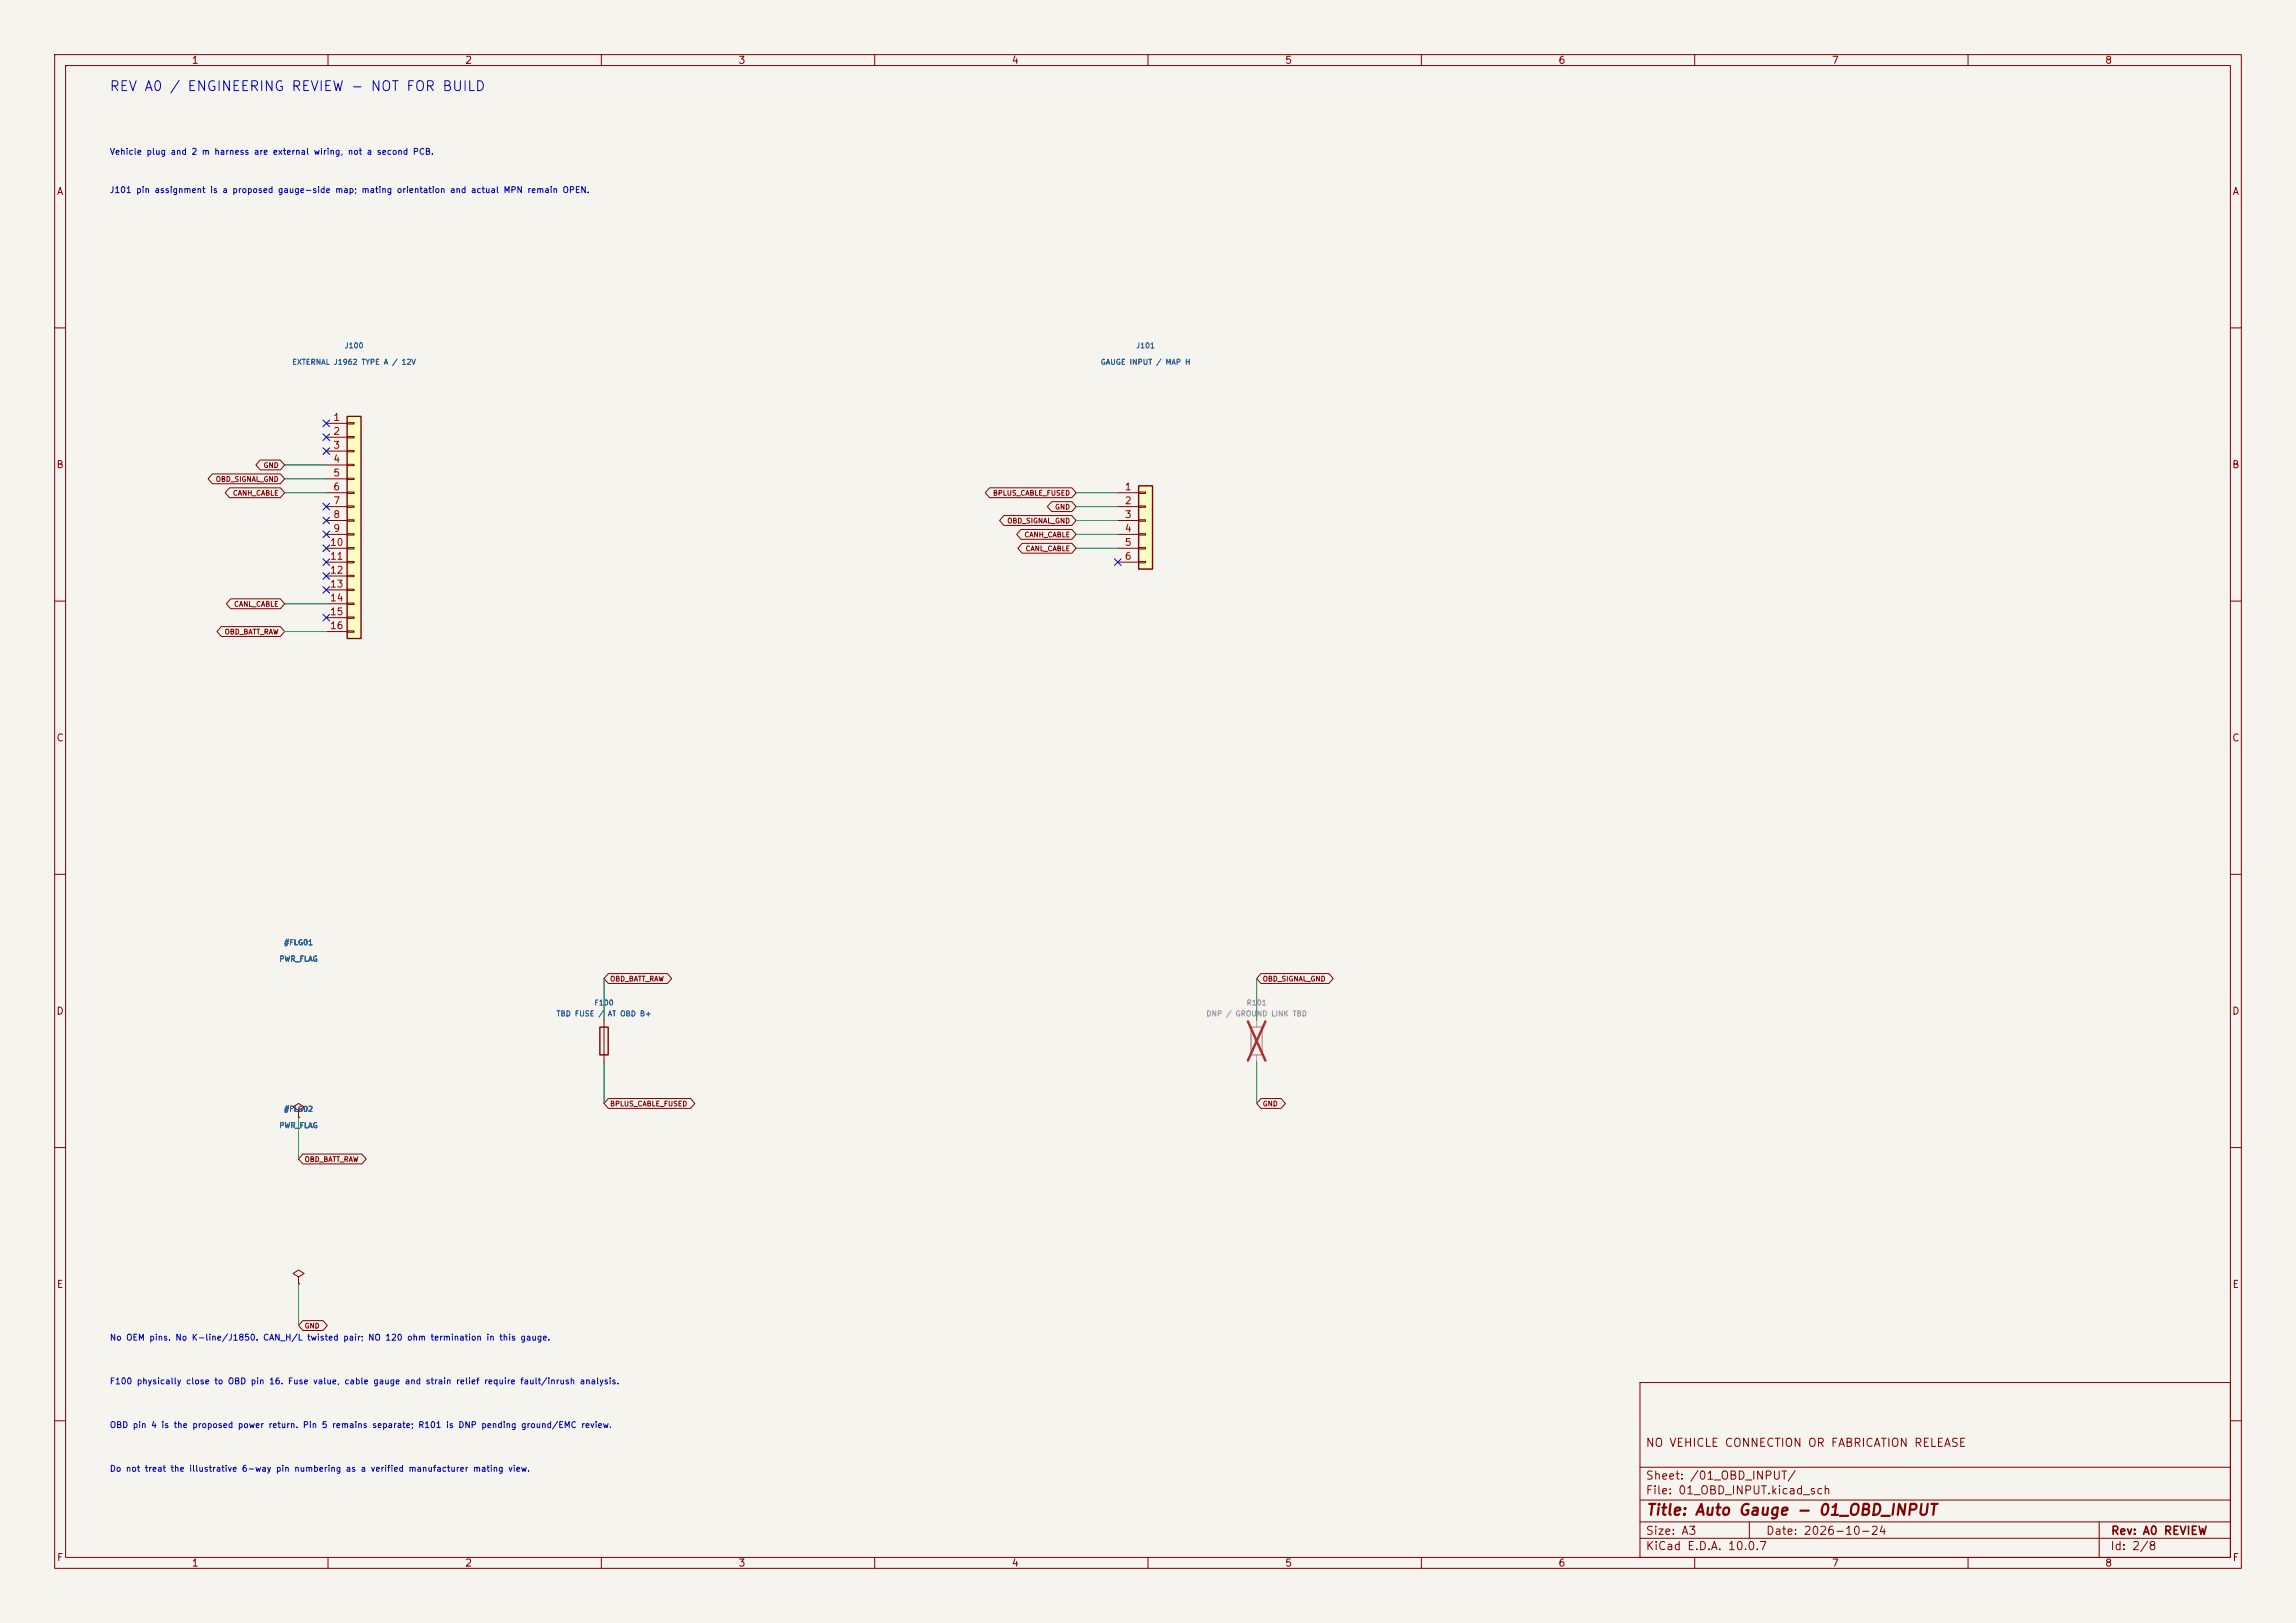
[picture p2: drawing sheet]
<svg xmlns="http://www.w3.org/2000/svg" width="420mm" height="297mm" viewBox="0 0 420 297" stroke-linecap="round" stroke-linejoin="round" font-family="sans-serif">
<defs><g id="words">
<text font-size="2" fill="#840000" x="301" y="277.8">Title: Auto Gauge - 01_OBD_INPUT</text>
<text font-size="1.8" fill="#0000c2" x="19.9" y="17.1">REV A0 / ENGINEERING REVIEW - NOT FOR BUILD</text>
<g font-size="1.5" fill="#840000">
<text x="300.9" y="265.1">NO VEHICLE CONNECTION OR FABRICATION RELEASE</text>
<text x="300.9" y="273.8">File: 01_OBD_INPUT.kicad_sch</text>
<text x="300.9" y="271.1">Sheet: /01_OBD_INPUT/</text>
<text x="300.9" y="281.2">Size: A3</text>
<text x="322.9" y="281.2">Date: 2026-10-24</text>
<text x="386" y="281.2">Rev: A0 REVIEW</text>
<text x="300.9" y="284">KiCad E.D.A. 10.0.7</text>
<text x="385.9" y="284">Id: 2/8</text>
</g>
<g font-size="1.3" fill="#840000">
<text x="35" y="12">1</text>
<text x="85" y="12">2</text>
<text x="135" y="12">3</text>
<text x="185" y="12">4</text>
<text x="235" y="12">5</text>
<text x="285" y="12">6</text>
<text x="335" y="12">7</text>
<text x="385" y="12">8</text>
<text x="10.3" y="36">A</text>
<text x="408.3" y="36">A</text>
<text x="10.2" y="86">B</text>
<text x="408.2" y="86">B</text>
<text x="10.2" y="136">C</text>
<text x="408.2" y="136">C</text>
<text x="10.2" y="186">D</text>
<text x="408.2" y="186">D</text>
<text x="10.3" y="236">E</text>
<text x="408.3" y="236">E</text>
<text x="10.3" y="286">F</text>
<text x="35" y="287">1</text>
<text x="85" y="287">2</text>
<text x="135" y="287">3</text>
<text x="185" y="287">4</text>
<text x="235" y="287">5</text>
<text x="285" y="287">6</text>
<text x="335" y="287">7</text>
<text x="385" y="287">8</text>
<text x="408.3" y="286">F</text>
</g>
<g font-size="1.3" fill="#a90000">
<text x="60.9" y="77.3">1</text>
<text x="60.9" y="79.9">2</text>
<text x="60.9" y="82.4">3</text>
<text x="60.9" y="85">4</text>
<text x="60.9" y="87.5">5</text>
<text x="60.9" y="90">6</text>
<text x="60.9" y="92.6">7</text>
<text x="60.9" y="95.1">8</text>
<text x="205.6" y="90">1</text>
<text x="205.6" y="92.6">2</text>
<text x="205.6" y="95.1">3</text>
<text x="60.3" y="100.2">10</text>
<text x="60.9" y="97.7">9</text>
<text x="205.6" y="97.7">4</text>
<text x="205.6" y="100.2">5</text>
<text x="60.3" y="102.7">11</text>
<text x="60.3" y="105.3">12</text>
<text x="60.3" y="107.8">13</text>
<text x="205.6" y="102.7">6</text>
<text x="60.3" y="110.4">14</text>
<text x="60.3" y="112.9">15</text>
<text x="60.3" y="115.4">16</text>
</g>
<g font-size="1.1" fill="#0000c2">
<text x="20" y="28.6">Vehicle plug and 2 m harness are external wiring, not a second PCB.</text>
<text x="20" y="35.6">J101 pin assignment is a proposed gauge-side map; mating orientation and actual MPN remain OPEN.</text>
<text x="20" y="245.6">No OEM pins. No K-line/J1850. CAN_H/L twisted pair; NO 120 ohm termination in this gauge.</text>
<text x="20" y="253.6">F100 physically close to OBD pin 16. Fuse value, cable gauge and strain relief require fault/inrush analysis.</text>
<text x="20" y="261.6">OBD pin 4 is the proposed power return. Pin 5 remains separate; R101 is DNP pending ground/EMC review.</text>
<text x="20" y="269.6">Do not treat the illustrative 6-way pin numbering as a verified manufacturer mating view.</text>
</g>
<g font-size="1" fill="#006464">
<text x="63" y="64">J100</text>
<text x="207.7" y="64">J101</text>
<text x="53.4" y="67">EXTERNAL J1962 TYPE A / 12V</text>
<text x="201.2" y="67">GAUGE INPUT / MAP H</text>
<text x="51.9" y="173.2">#FLG01</text>
<text x="51" y="176.2">PWR_FLAG</text>
<text x="108.6" y="184.2">F100</text>
<text x="101.7" y="186.2">TBD FUSE /</text>
<text x="111.1" y="186.2">AT OBD B+</text>
<text x="51.9" y="203.7">#FLG02</text>
<text x="51" y="206.7">PWR_FLAG</text>
</g>
<g font-size="1" fill="#939391">
<text x="227.9" y="184.2">R101</text>
<text x="220.6" y="186.2">DNP / GROUND LINK TBD</text>
</g>
<g font-size=".9" fill="#840000">
<text x="39.4" y="88.4">OBD_SIGNAL_GND</text>
<text x="48.1" y="85.8">GND</text>
<text x="42.5" y="90.9">CANH_CABLE</text>
<text x="181.5" y="90.9">BPLUS_CABLE_FUSED</text>
<text x="184.2" y="96">OBD_SIGNAL_GND</text>
<text x="192.9" y="93.5">GND</text>
<text x="187.3" y="98.5">CANH_CABLE</text>
<text x="187.5" y="101.1">CANL_CABLE</text>
<text x="42.7" y="111.2">CANL_CABLE</text>
<text x="41" y="116.3">OBD_BATT_RAW</text>
<text x="111.5" y="179.8">OBD_BATT_RAW</text>
<text x="230.9" y="179.8">OBD_SIGNAL_GND</text>
<text x="111.5" y="202.7">BPLUS_CABLE_FUSED</text>
<text x="230.9" y="202.7">GND</text>
<text x="55.6" y="212.8">OBD_BATT_RAW</text>
<text x="55.6" y="243.3">GND</text>
</g>
</g></defs>
<path d="M0 0h420v297h-420z" fill="#f5f4ef" stroke="#f5f4ef" stroke-width=".18"/>
<g fill="none" stroke="#840000" stroke-width=".18">
<path d="M10 10h400v277h-400zM12 12h396v273h-396zM60 10v2M110 10v2M160 10v2M210 10v2M260 10v2M310 10v2M360 10v2M10 60h2M408 60h2M10 110h2"/>
<path d="M408 110h2M10 160h2M408 160h2M10 210h2M54.6 203.2l1-.6-1-.7-1 .7 1 .6v1.3M54.6 204.5h.1M408 210h2M54.6 233.7l1-.7-1-.6-1 .6 1 .7v1.2M54.6 234.9h.1M300 253h108v32h-108zM10 260h2M300 278.5h108"/>
<path d="M300 274.5h108M300 268.5h108M320 278.5v3M384 278.5v6.5M408 260h2M60 285v2M110 285v2M160 285v2M210 285v2M260 285v2M300 281.5h108M310 285v2"/>
<path d="M360 285v2"/>
</g>
<path d="M228.9 188h2v5h-2z" fill="none" stroke="#9c9b98" stroke-width=".25"/>
<path d="M229.9 186.7v1.3M229.9 193v1.3" fill="none" stroke="#9c9b98" stroke-width=".18"/>
<path d="M228.3 186.9l3.2 7.2M231.5 186.9l-3.2 7.2" fill="none" stroke="#e12e31" stroke-width=".46"/>
<path d="M63.5 76.2h2.5v40.6h-2.5z" fill="#ffffc2"/>
<path d="M63.5 76.2h2.5v40.6h-2.5zM109.7 188h1.6v5h-1.6z" fill="none" stroke="#840000" stroke-width=".25"/>
<g fill="none" stroke="#840000" stroke-width=".18">
<path d="M59.7 77.5h3.8M63.5 77.3h1.3v.3h-1.3zM63.5 79.9h1.3v.2h-1.3zM59.7 80h3.8M59.7 82.6h3.8M59.7 85.1h3.8M59.7 87.6h3.8M59.7 90.2h3.8M59.7 92.7h3.8M59.7 95.3h3.8M59.7 97.8h3.8M63.5 82.4h1.3v.3h-1.3z"/>
<path d="M63.5 85h1.3v.2h-1.3zM63.5 87.5h1.3v.3h-1.3zM63.5 90h1.3v.3h-1.3zM63.5 92.6h1.3v.2h-1.3zM63.5 95.1h1.3v.3h-1.3zM63.5 97.7h1.3v.2h-1.3zM59.7 100.3h3.8M59.7 102.9h3.8M59.7 105.4h3.8M59.7 108h3.8M59.7 110.5h3.8M59.7 113h3.8"/>
<path d="M59.7 115.6h3.8M63.5 100.2h1.3v.3h-1.3zM63.5 102.7h1.3v.3h-1.3zM63.5 105.3h1.3v.2h-1.3zM63.5 107.8h1.3v.3h-1.3zM63.5 110.4h1.3v.2h-1.3zM63.5 112.9h1.3v.3h-1.3zM63.5 115.4h1.3v.3h-1.3zM110.5 186.7v7.6"/>
</g>
<path d="M208.3 88.9h2.5v15.2h-2.5z" fill="#ffffc2"/>
<path d="M208.3 88.9h2.5v15.2h-2.5z" fill="none" stroke="#840000" stroke-width=".25"/>
<g fill="none" stroke="#840000" stroke-width=".18">
<path d="M38.9 86.7h12.4l.8 .9-.8 .9h-12.4l-.8-.9zM42 89.3h9.3l.8 .9-.8 .9h-9.3l-.8-.9zM47.6 84.2h3.7l.8 .9-.8 .9h-3.7l-.8-.9zM181 89.3h15.1l.7 .9-.7 .9h-15.1l-.8-.9zM183.6 94.3h12.5l.7 1-.7 .9h-12.5l-.8-.9zM186.8 96.9h9.3l.7 .9-.7 .9h-9.3l-.8-.9zM187 99.4h9.1l.7 .9-.7 .9h-9.1l-.8-.9zM192.4 91.8h3.7l.7 .9-.7 .9h-3.7l-.8-.9zM204.5 90.2h3.8M204.5 92.7h3.8M204.5 95.3h3.8M204.5 97.8h3.8"/>
<path d="M208.3 90h1.2v.3h-1.2zM208.3 92.6h1.2v.2h-1.2zM208.3 95.1h1.2v.3h-1.2zM208.3 97.7h1.2v.2h-1.2zM40.5 114.7h10.8l.8 .9-.8 .9h-10.8l-.8-.9zM42.2 109.6h9.1l.8 .9-.8 .9h-9.1l-.8-.9zM204.5 100.3h3.8M204.5 102.9h3.8M208.3 100.2h1.2v.3h-1.2zM208.3 102.7h1.2v.3h-1.2zM111.3 178.2h10.8l.8 .9-.8 .9h-10.8l-.8-.9zM230.7 178.2h12.4l.8 .9-.8 .9h-12.4l-.8-.9z"/>
<path d="M54.6 204.5h.1M55.4 211.2h10.8l.8 .9-.8 .9h-10.8l-.8-.9zM111.3 201h15l.8 .9-.8 .9h-15l-.8-.9zM230.7 201h3.6l.8 .9-.8 .9h-3.6l-.8-.9zM54.6 234.9h.1M55.4 241.7h3.7l.8 .9-.8 .9h-3.7l-.8-.9z"/>
</g>
<g fill="none" stroke="#009600" stroke-width=".18">
<path d="M52.1 90.2h7.6M52.1 87.6h7.6M52.1 85.1h7.6M196.8 90.2h7.7M196.8 92.7h7.7M196.8 95.3h7.7M196.8 97.8h7.7M52.1 110.5h7.6M52.1 115.6h7.6M196.8 100.3h7.7M110.5 179.1v7.6M229.9 179.1v7.6"/>
<path d="M110.5 194.3v7.6M229.9 194.3v7.6M54.6 204.5v7.6M54.6 234.9v7.7"/>
</g>
<g fill="none" stroke="#000084" stroke-width=".18">
<path d="M59.1 79.4l1.2 1.2M59.1 76.9l1.2 1.2M60.3 79.4l-1.2 1.2M60.3 76.9l-1.2 1.2M59.1 92.1l1.2 1.2M59.1 97.2l1.2 1.2M59.1 99.7l1.2 1.2M59.1 81.9l1.2 1.3M59.1 94.6l1.2 1.3M60.3 92.1l-1.2 1.2M60.3 97.2l-1.2 1.2M60.3 99.7l-1.2 1.2"/>
<path d="M60.3 81.9l-1.2 1.3M60.3 94.6l-1.2 1.3M59.1 102.3l1.2 1.2M59.1 104.8l1.2 1.2M59.1 107.3l1.2 1.3M59.1 112.4l1.2 1.2M60.3 102.3l-1.2 1.2M60.3 104.8l-1.2 1.2M60.3 107.3l-1.2 1.3M60.3 112.4l-1.2 1.2M203.9 102.3l1.2 1.2M205.1 102.3l-1.2 1.2"/>
</g>
<use href="#words"/>
</svg>
